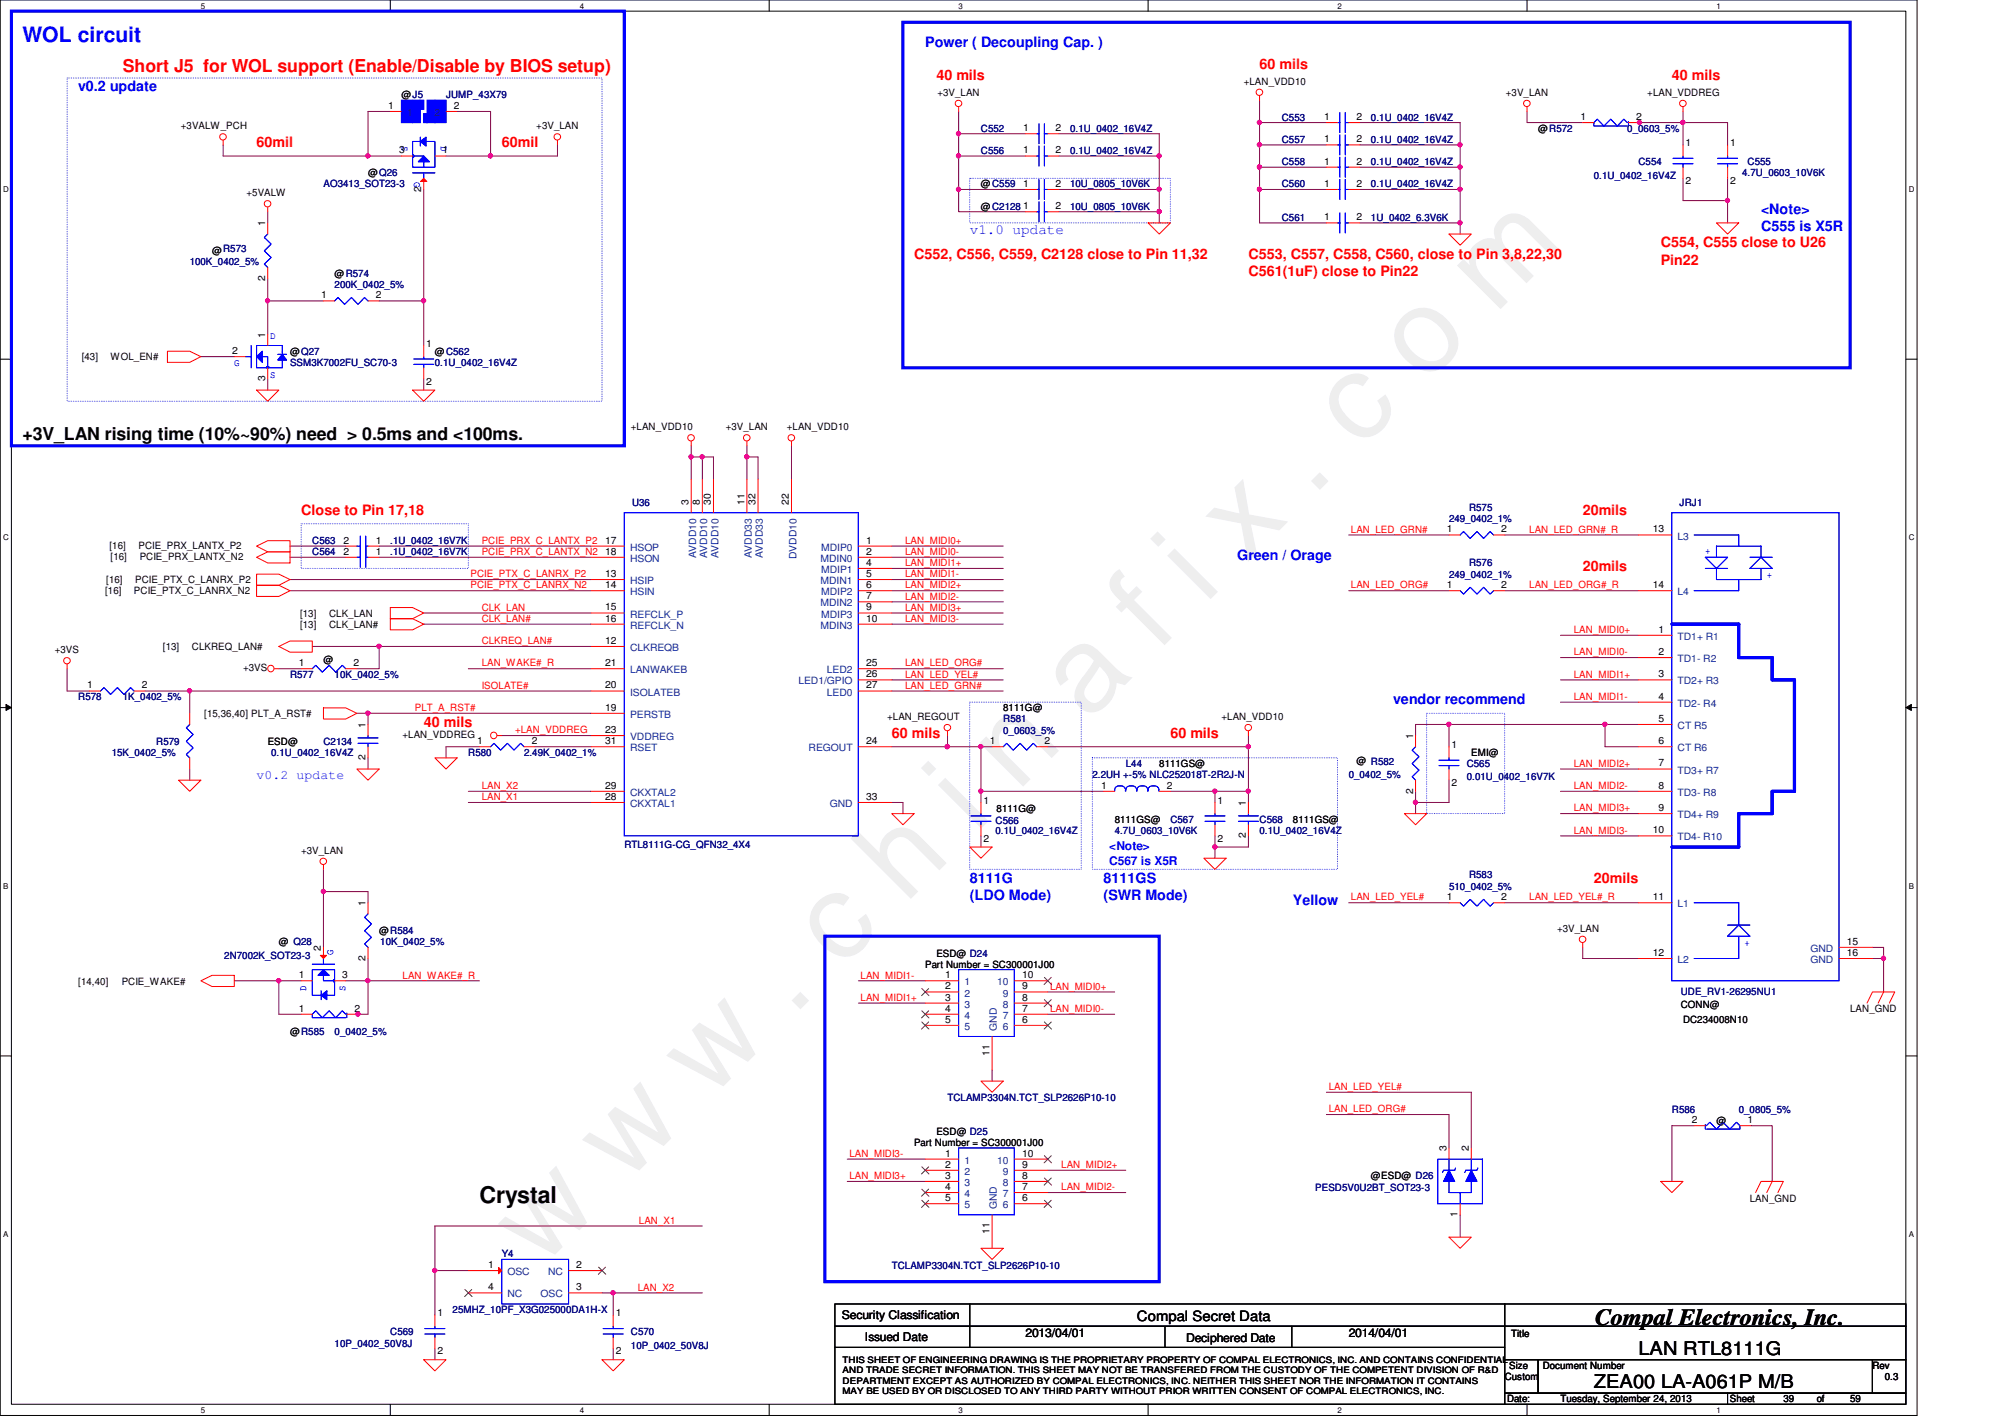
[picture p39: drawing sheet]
<svg xmlns="http://www.w3.org/2000/svg" width="297mm" height="210mm" viewBox="0 0 297 210" stroke-linecap="round" stroke-linejoin="round" font-family="sans-serif">
<defs><g id="words">
<text font-size="17.6" fill="#f0f" x="80.1" y="188" transform="rotate(-45 80.1 188)">w w w . c h i n a f i x . c o m</text>
<g font-size="3.4">
<text x="71" y="178.2">Crystal</text>
<text x="236.3" y="196.3">Compal Electronics, Inc.</text>
</g>
<text font-size="3.1" fill="#00f" x="3.3" y="6.2">WOL circuit</text>
<g font-size="2.8">
<text x="242.7" y="200.7">LAN RTL8111G</text>
<text x="236.1" y="205.6">ZEA00 LA-A061P M/B</text>
</g>
<text font-size="2.6" fill="#f00" x="18.2" y="10.7">Short J5 for WOL support (Enable/Disable by BIOS setup)</text>
<text font-size="2.6" x="3.3" y="65.2">+3V_LAN rising time (10%~90%) need &gt; 0.5ms and &lt;100ms.</text>
<g font-size="2.1" fill="#00f">
<text x="137.1" y="6.9">Power ( Decoupling Cap. )</text>
<text x="11.6" y="13.5">v0.2 update</text>
<text x="143.7" y="34.7">v1.0 update</text>
<text x="260.9" y="31.7">&lt;Note&gt;</text>
<text x="260.9" y="34.3">C555 is X5R</text>
<text x="183.3" y="82.9">Green / Orage</text>
<text x="206.4" y="104.4">vendor recommend</text>
<text x="143.7" y="130.8">8111G</text>
<text x="163.5" y="130.8">8111GS</text>
<text x="143.7" y="133.3">(LDO Mode)</text>
<text x="163.5" y="133.3">(SWR Mode)</text>
<text x="191.6" y="134.1">Yellow</text>
</g>
<g font-size="2.1" fill="#f00">
<text x="138.7" y="11.9">40 mils</text>
<text x="186.6" y="10.2">60 mils</text>
<text x="247.7" y="11.9">40 mils</text>
<text x="38" y="21.8">60mil</text>
<text x="74.3" y="21.8">60mil</text>
<text x="135.4" y="38.3">C552, C556, C559, C2128 close to Pin 11,32</text>
<text x="185" y="38.3">C553, C557, C558, C560, close to Pin 3,8,22,30</text>
<text x="185" y="40.9">C561(1uF) close to Pin22</text>
<text x="246" y="36.7">C554, C555 close to U26</text>
<text x="246" y="39.2">Pin22</text>
<text x="44.6" y="76.3">Close to Pin 17,18</text>
<text x="234.5" y="76.3">20mils</text>
<text x="234.5" y="84.5">20mils</text>
<text x="62.8" y="107.7">40 mils</text>
<text x="132.1" y="109.3">60 mils</text>
<text x="173.4" y="109.3">60 mils</text>
<text x="236.1" y="130.8">20mils</text>
</g>
<text font-size="2.1" x="168.4" y="195.6">Compal Secret Data</text>
<text font-size="1.9" fill="#00f" x="38" y="115.4">v0.2 update</text>
<g font-size="1.8" fill="#00f">
<text x="164.3" y="126">&lt;Note&gt;</text>
<text x="164.3" y="128.1">C567 is X5R</text>
</g>
<g font-size="1.8">
<text x="124.7" y="195.5">Security Classification</text>
<text x="128.1" y="198.6">Issued Date</text>
<text x="151.9" y="198.1">2013/04/01</text>
<text x="175.7" y="198.8">Deciphered Date</text>
<text x="199.8" y="198.1">2014/04/01</text>
</g>
<g font-size="1.5">
<text x="57.5" y="16.1">1</text>
<text x="59.5" y="14.6">@J5</text>
<text x="67.2" y="16.1">2</text>
<text x="138.9" y="14.2">+3V_LAN</text>
<text x="184.3" y="12.6">+LAN_VDD10</text>
<text x="196.2" y="17.8">1</text>
<text x="201" y="17.8">2</text>
<text x="223.1" y="14.2">+3V_LAN</text>
<text x="234.1" y="17.8">1</text>
<text x="242.4" y="17.8">2</text>
<text x="244" y="14.2">+LAN_VDDREG</text>
<text x="26.8" y="19.2">+3VALW_PCH</text>
<text x="59.1" y="22.7">3</text>
<text x="65.6" y="22.7">1</text>
<text x="79.5" y="19.2">+3V_LAN</text>
<text x="151.6" y="22.7">1</text>
<text x="151.6" y="19.4">1</text>
<text x="156.4" y="22.7">2</text>
<text x="156.4" y="19.4">2</text>
<text x="196.2" y="21.1">1</text>
<text x="201" y="21.1">2</text>
<text x="227.9" y="19.5">@R572</text>
<text x="249.7" y="21.6">1</text>
<text x="256.3" y="21.6">1</text>
<text x="36.5" y="29.1">+5VALW</text>
<text x="54.5" y="26.1">@Q26</text>
<text x="62.4" y="28.4" transform="rotate(-90 62.4 28.4)">2</text>
<text x="145.3" y="27.8">@C559</text>
<text x="151.6" y="27.7">1</text>
<text x="156.4" y="27.7">2</text>
<text x="196.2" y="24.4">1</text>
<text x="196.2" y="27.7">1</text>
<text x="201" y="24.4">2</text>
<text x="201" y="27.7">2</text>
<text x="249.7" y="27.3">2</text>
<text x="256.3" y="27.3">2</text>
<text x="39.3" y="33.5" transform="rotate(-90 39.3 33.5)">1</text>
<text x="145.3" y="31.1">@C2128</text>
<text x="151.6" y="31">1</text>
<text x="156.4" y="31">2</text>
<text x="196.2" y="32.6">1</text>
<text x="201" y="32.6">2</text>
<text x="31.4" y="37.7">@R573</text>
<text x="39.3" y="41.6" transform="rotate(-90 39.3 41.6)">2</text>
<text x="49.6" y="41">@R574</text>
<text x="47.6" y="44.2">1</text>
<text x="55.7" y="44.2">2</text>
<text x="12.1" y="53.4">[43]</text>
<text x="16.4" y="53.4">WOL_EN#</text>
<text x="34.4" y="52.5">2</text>
<text x="39.3" y="50" transform="rotate(-90 39.3 50)">1</text>
<text x="43" y="52.5">@Q27</text>
<text x="63.2" y="51.4">1</text>
<text x="64.4" y="52.5">@C562</text>
<text x="39.3" y="56.5" transform="rotate(-90 39.3 56.5)">3</text>
<text x="63.2" y="57">2</text>
<text x="93.5" y="63.8">+LAN_VDD10</text>
<text x="107.5" y="63.8">+3V_LAN</text>
<text x="116.6" y="63.8">+LAN_VDD10</text>
<text x="102" y="74.8" transform="rotate(-90 102 74.8)">3</text>
<text x="103.7" y="74.8" transform="rotate(-90 103.7 74.8)">8</text>
<text x="105.3" y="74.8" transform="rotate(-90 105.3 74.8)">30</text>
<text x="110.3" y="74.8" transform="rotate(-90 110.3 74.8)">11</text>
<text x="111.9" y="74.8" transform="rotate(-90 111.9 74.8)">32</text>
<text x="116.9" y="74.8" transform="rotate(-90 116.9 74.8)">22</text>
<text x="16.2" y="81.3">[16]</text>
<text x="16.4" y="82.9">[16]</text>
<text x="20.5" y="81.3">PCIE_PRX_LANTX_P2</text>
<text x="20.7" y="82.9">PCIE_PRX_LANTX_N2</text>
<text x="50.9" y="82.2">2</text>
<text x="50.9" y="80.5">2</text>
<text x="55.7" y="82.2">1</text>
<text x="55.7" y="80.5">1</text>
<text x="89.7" y="80.5">17</text>
<text x="89.7" y="82.2">18</text>
<text x="128.3" y="80.5">1</text>
<text x="128.3" y="83.8">4</text>
<text x="128.3" y="82.2">2</text>
<text x="214.3" y="78.9">1</text>
<text x="222.4" y="78.9">2</text>
<text x="244.9" y="78.9">13</text>
<text x="15.6" y="88.1">[16]</text>
<text x="15.7" y="86.4">[16]</text>
<text x="19.9" y="88.1">PCIE_PTX_C_LANRX_N2</text>
<text x="20" y="86.4">PCIE_PTX_C_LANRX_P2</text>
<text x="89.7" y="85.5">13</text>
<text x="89.7" y="87.1">14</text>
<text x="128.3" y="87.1">6</text>
<text x="128.3" y="85.5">5</text>
<text x="128.3" y="88.8">7</text>
<text x="214.3" y="87.1">1</text>
<text x="222.4" y="87.1">2</text>
<text x="244.9" y="87.1">14</text>
<text x="44.4" y="91.4">[13]</text>
<text x="44.4" y="93">[13]</text>
<text x="48.8" y="91.4">CLK_LAN</text>
<text x="48.8" y="93">CLK_LAN#</text>
<text x="89.7" y="95.4">12</text>
<text x="89.7" y="90.4">15</text>
<text x="89.7" y="92.1">16</text>
<text x="128.3" y="90.4">9</text>
<text x="128.3" y="92.1">10</text>
<text x="245.7" y="93.7">1</text>
<text x="8.1" y="96.8">+3VS</text>
<text x="12.9" y="102">1</text>
<text x="21" y="102">2</text>
<text x="24.1" y="96.3">[13]</text>
<text x="28.4" y="96.3">CLKREQ_LAN#</text>
<text x="36" y="99.4">+3VS</text>
<text x="44.3" y="98.7">1</text>
<text x="47.9" y="98.3">@</text>
<text x="52.4" y="98.7">2</text>
<text x="89.7" y="102">20</text>
<text x="89.7" y="98.7">21</text>
<text x="128.3" y="100.3">26</text>
<text x="128.3" y="98.7">25</text>
<text x="128.3" y="102">27</text>
<text x="245.7" y="97">2</text>
<text x="245.7" y="100.3">3</text>
<text x="30.3" y="106.2">[15,36,40] PLT_A_RST#</text>
<text x="54.1" y="107.8" transform="rotate(-90 54.1 107.8)">1</text>
<text x="89.7" y="105.3">19</text>
<text x="131.4" y="106.7">+LAN_REGOUT</text>
<text x="148.6" y="105.4">8111G@</text>
<text x="181" y="106.7">+LAN_VDD10</text>
<text x="245.7" y="103.6">4</text>
<text x="245.7" y="106.9">5</text>
<text x="39.7" y="110.3">ESD@</text>
<text x="54.1" y="112.6" transform="rotate(-90 54.1 112.6)">2</text>
<text x="59.6" y="109.3">+LAN_VDDREG</text>
<text x="70.7" y="110.2">1</text>
<text x="78.8" y="110.2">2</text>
<text x="89.7" y="108.6">23</text>
<text x="89.7" y="110.2">31</text>
<text x="128.3" y="110.2">24</text>
<text x="146.6" y="110.2">1</text>
<text x="154.7" y="110.2">2</text>
<text x="171.7" y="113.6">8111GS@</text>
<text x="201" y="113.1">@ R582</text>
<text x="209.3" y="109.5" transform="rotate(-90 209.3 109.5)">1</text>
<text x="215" y="110.8">1</text>
<text x="218" y="112">EMI@</text>
<text x="245.7" y="110.2">6</text>
<text x="245.7" y="113.5">7</text>
<text x="89.7" y="118.5">28</text>
<text x="89.7" y="116.8">29</text>
<text x="128.3" y="118.5">33</text>
<text x="145.7" y="119">1</text>
<text x="163.1" y="116.8">1</text>
<text x="172.9" y="116.8">2</text>
<text x="180.4" y="119">1</text>
<text x="184.6" y="119.4" transform="rotate(-90 184.6 119.4)">1</text>
<text x="209.3" y="117.6" transform="rotate(-90 209.3 117.6)">2</text>
<text x="215" y="116.4">2</text>
<text x="245.7" y="116.8">8</text>
<text x="145.7" y="124.7">2</text>
<text x="147.7" y="120.2">8111G@</text>
<text x="165.1" y="121.9">8111GS@</text>
<text x="180.4" y="124.7">2</text>
<text x="184.6" y="124.2" transform="rotate(-90 184.6 124.2)">2</text>
<text x="191.6" y="121.9">8111GS@</text>
<text x="244.9" y="123.4">10</text>
<text x="245.7" y="120.1">9</text>
<text x="44.6" y="126.5">+3V_LAN</text>
<text x="54.1" y="134.2" transform="rotate(-90 54.1 134.2)">1</text>
<text x="214.3" y="133.3">1</text>
<text x="222.4" y="133.3">2</text>
<text x="244.9" y="133.3">11</text>
<text x="41.3" y="140">@ Q28</text>
<text x="47.5" y="140.8" transform="rotate(-90 47.5 140.8)">2</text>
<text x="54.1" y="142.3" transform="rotate(-90 54.1 142.3)">2</text>
<text x="56.2" y="138.4">@R584</text>
<text x="137.1" y="143.3">Part Number = SC300001J00</text>
<text x="138.7" y="141.7">ESD@ D24</text>
<text x="230.7" y="138">+3V_LAN</text>
<text x="244.9" y="141.6">12</text>
<text x="273.6" y="140">15</text>
<text x="273.6" y="141.6">16</text>
<text x="11.6" y="145.8">[14,40]</text>
<text x="18" y="145.8">PCIE_WAKE#</text>
<text x="44.3" y="144.9">1</text>
<text x="44.3" y="149.9">1</text>
<text x="50.7" y="144.9">3</text>
<text x="52.5" y="149.9">2</text>
<text x="140" y="144.9">1</text>
<text x="140" y="146.6">2</text>
<text x="140" y="148.2">3</text>
<text x="140" y="149.9">4</text>
<text x="151.4" y="144.9">10</text>
<text x="151.4" y="149.9">7</text>
<text x="151.4" y="148.2">8</text>
<text x="151.4" y="146.6">9</text>
<text x="249" y="149.3">CONN@</text>
<text x="274.1" y="149.9">LAN_GND</text>
<text x="43" y="153.2">@R585</text>
<text x="140" y="151.5">5</text>
<text x="151.4" y="151.5">6</text>
<text x="249.3" y="151.6">DC234008N10</text>
<text x="146.6" y="156.4" transform="rotate(-90 146.6 156.4)">11</text>
<text x="250.7" y="166.4">2</text>
<text x="254.3" y="166.5">@</text>
<text x="258.9" y="166.4">1</text>
<text x="135.4" y="169.8">Part Number = SC300001J00</text>
<text x="138.7" y="168.1">ESD@ D25</text>
<text x="140" y="171.3">1</text>
<text x="140" y="173">2</text>
<text x="151.4" y="171.3">10</text>
<text x="151.4" y="173">9</text>
<text x="214.3" y="170.6" transform="rotate(-90 214.3 170.6)">3</text>
<text x="217.6" y="170.6" transform="rotate(-90 217.6 170.6)">2</text>
<text x="140" y="174.6">3</text>
<text x="140" y="176.3">4</text>
<text x="140" y="177.9">5</text>
<text x="151.4" y="177.9">6</text>
<text x="151.4" y="176.3">7</text>
<text x="151.4" y="174.6">8</text>
<text x="203.1" y="174.7">@ESD@ D26</text>
<text x="259.2" y="178">LAN_GND</text>
<text x="146.6" y="182.8" transform="rotate(-90 146.6 182.8)">11</text>
<text x="215.9" y="180.3" transform="rotate(-90 215.9 180.3)">1</text>
<text x="72.3" y="191.1">4</text>
<text x="72.3" y="187.8">1</text>
<text x="85.4" y="191.1">3</text>
<text x="85.4" y="187.8">2</text>
<text x="64.8" y="195">1</text>
<text x="91.2" y="195">1</text>
<text x="223.9" y="198">Title</text>
<text x="64.8" y="200.6">2</text>
<text x="91.2" y="200.6">2</text>
<text x="223.6" y="202.8">Size</text>
<text x="228.6" y="202.8">Document Number</text>
<text x="277.4" y="202.8">Rev</text>
<text x="222.9" y="204.4">Custom</text>
<text x="223.3" y="207.7">Date:</text>
<text x="231.2" y="207.7">Tuesday, September 24, 2013</text>
<text x="256.3" y="207.7">Sheet</text>
<text x="264.2" y="207.7">39</text>
<text x="269.2" y="207.7">of</text>
<text x="274.1" y="207.7">59</text>
<text x="279.2" y="204.4">0.3</text>
</g>
<g font-size="1.5" fill="#004080">
<text x="60.3" y="17.2">1</text>
<text x="64.4" y="17.2">2</text>
<text x="93.3" y="81.6">HSOP</text>
<text x="93.3" y="83.2">HSON</text>
<text x="103.1" y="82.7" transform="rotate(-90 103.1 82.7)">AVDD10</text>
<text x="104.8" y="82.7" transform="rotate(-90 104.8 82.7)">AVDD10</text>
<text x="106.4" y="82.7" transform="rotate(-90 106.4 82.7)">AVDD10</text>
<text x="111.4" y="82.7" transform="rotate(-90 111.4 82.7)">AVDD33</text>
<text x="113" y="82.7" transform="rotate(-90 113 82.7)">AVDD33</text>
<text x="118" y="82.8" transform="rotate(-90 118 82.8)">DVDD10</text>
<text x="121.6" y="83.2">MDIN0</text>
<text x="121.7" y="81.6">MDIP0</text>
<text x="248.5" y="79.9">L3</text>
<text x="93.3" y="86.5">HSIP</text>
<text x="93.3" y="88.2">HSIN</text>
<text x="121.6" y="86.5">MDIN1</text>
<text x="121.6" y="89.8">MDIN2</text>
<text x="121.7" y="84.9">MDIP1</text>
<text x="121.7" y="88.2">MDIP2</text>
<text x="248.5" y="88.2">L4</text>
<text x="93.3" y="91.5">REFCLK_P</text>
<text x="93.3" y="93.1">REFCLK_N</text>
<text x="121.6" y="93.1">MDIN3</text>
<text x="121.7" y="91.5">MDIP3</text>
<text x="248.5" y="94.8">TD1+ R1</text>
<text x="93.3" y="96.4">CLKREQB</text>
<text x="93.3" y="99.7">LANWAKEB</text>
<text x="118.3" y="101.4">LED1/GPIO</text>
<text x="122.5" y="99.7">LED2</text>
<text x="248.5" y="98.1">TD1- R2</text>
<text x="248.5" y="101.4">TD2+ R3</text>
<text x="93.3" y="106.3">PERSTB</text>
<text x="93.3" y="103">ISOLATEB</text>
<text x="122.5" y="103">LED0</text>
<text x="248.5" y="104.7">TD2- R4</text>
<text x="248.5" y="108">CT R5</text>
<text x="93.3" y="109.6">VDDREG</text>
<text x="93.3" y="111.3">RSET</text>
<text x="119.8" y="111.3">REGOUT</text>
<text x="248.5" y="111.3">CT R6</text>
<text x="93.3" y="119.5">CKXTAL1</text>
<text x="93.3" y="117.9">CKXTAL2</text>
<text x="122.9" y="119.5">GND</text>
<text x="248.5" y="114.6">TD3+ R7</text>
<text x="248.5" y="117.9">TD3- R8</text>
<text x="248.5" y="121.2">TD4+ R9</text>
<text x="248.5" y="124.5">TD4- R10</text>
<text x="248.5" y="134.4">L1</text>
<text x="248.5" y="142.7">L2</text>
<text x="268.2" y="141">GND</text>
<text x="268.2" y="142.7">GND</text>
<text x="142.9" y="146">1</text>
<text x="142.9" y="147.6">2</text>
<text x="142.9" y="149.3">3</text>
<text x="147.7" y="146">10</text>
<text x="148.6" y="149.3">8</text>
<text x="148.6" y="147.6">9</text>
<text x="142.9" y="150.9">4</text>
<text x="142.9" y="152.6">5</text>
<text x="147.7" y="152.7" transform="rotate(-90 147.7 152.7)">GND</text>
<text x="148.6" y="152.6">6</text>
<text x="148.6" y="150.9">7</text>
<text x="142.9" y="172.4">1</text>
<text x="147.7" y="172.4">10</text>
<text x="142.9" y="174">2</text>
<text x="142.9" y="175.7">3</text>
<text x="142.9" y="177.3">4</text>
<text x="142.9" y="179">5</text>
<text x="147.7" y="179.1" transform="rotate(-90 147.7 179.1)">GND</text>
<text x="148.6" y="179">6</text>
<text x="148.6" y="177.3">7</text>
<text x="148.6" y="175.7">8</text>
<text x="148.6" y="174">9</text>
<text x="75.2" y="188.9">OSC</text>
<text x="81.2" y="188.9">NC</text>
<text x="75.2" y="192.2">NC</text>
<text x="80.1" y="192.2">OSC</text>
</g>
<g font-size="1.5" fill="#000080">
<text x="66.1" y="14.6">JUMP_43X79</text>
<text x="189.9" y="17.9">C553</text>
<text x="203.1" y="17.9">0.1U_0402_16V4Z</text>
<text x="145.3" y="22.8">C556</text>
<text x="145.3" y="19.5">C552</text>
<text x="158.5" y="22.8">0.1U_0402_16V4Z</text>
<text x="158.5" y="19.5">0.1U_0402_16V4Z</text>
<text x="189.9" y="21.2">C557</text>
<text x="203.1" y="21.2">0.1U_0402_16V4Z</text>
<text x="241.1" y="19.5">0_0603_5%</text>
<text x="47.9" y="27.8">AO3413_SOT23-3</text>
<text x="158.5" y="27.8">10U_0805_10V6K</text>
<text x="189.9" y="24.5">C558</text>
<text x="189.9" y="27.8">C560</text>
<text x="203.1" y="24.5">0.1U_0402_16V4Z</text>
<text x="203.1" y="27.8">0.1U_0402_16V4Z</text>
<text x="236.1" y="26.5">0.1U_0402_16V4Z</text>
<text x="242.7" y="24.5">C554</text>
<text x="258.1" y="26.1">4.7U_0603_10V6K</text>
<text x="258.9" y="24.5">C555</text>
<text x="158.5" y="31.1">10U_0805_10V6K</text>
<text x="189.9" y="32.7">C561</text>
<text x="203.1" y="32.7">1U_0402_6.3V6K</text>
<text x="28.1" y="39.3">100K_0402_5%</text>
<text x="49.6" y="42.6">200K_0402_5%</text>
<text x="43" y="54.2">SSM3K7002FU_SC70-3</text>
<text x="64.4" y="54.2">0.1U_0402_16V4Z</text>
<text x="93.6" y="75">U36</text>
<text x="214.7" y="77.3">249_0402_1%</text>
<text x="217.6" y="75.6">R575</text>
<text x="248.8" y="75">JRJ1</text>
<text x="46.3" y="82.3">C564</text>
<text x="46.3" y="80.6">C563</text>
<text x="57.8" y="82.3">.1U_0402_16V7K</text>
<text x="57.8" y="80.6">.1U_0402_16V7K</text>
<text x="217.6" y="83.9">R576</text>
<text x="214.7" y="85.6">249_0402_1%</text>
<text x="43" y="100.4">R577</text>
<text x="49.6" y="100.4">10K_0402_5%</text>
<text x="11.6" y="103.7">R578</text>
<text x="18.2" y="103.7">1K_0402_5%</text>
<text x="148.6" y="107">R581</text>
<text x="16.5" y="112">15K_0402_5%</text>
<text x="23.2" y="110.3">R579</text>
<text x="40.2" y="112">0.1U_0402_16V4Z</text>
<text x="47.9" y="110.3">C2134</text>
<text x="69.4" y="112">R580</text>
<text x="77.6" y="112">2.49K_0402_1%</text>
<text x="148.6" y="108.7">0_0603_5%</text>
<text x="166.8" y="113.6">L44</text>
<text x="217.3" y="113.6">C565</text>
<text x="161.8" y="115.3">2.2UH +-5% NLC252018T-2R2J-N</text>
<text x="199.8" y="115.3">0_0402_5%</text>
<text x="217.3" y="115.6">0.01U_0402_16V7K</text>
<text x="92.5" y="125.7">RTL8111G-CG_QFN32_4X4</text>
<text x="147.5" y="122">C566</text>
<text x="147.5" y="123.5">0.1U_0402_16V4Z</text>
<text x="165.1" y="123.5">4.7U_0603_10V6K</text>
<text x="173.4" y="121.9">C567</text>
<text x="186.6" y="121.9">C568</text>
<text x="186.6" y="123.5">0.1U_0402_16V4Z</text>
<text x="214.7" y="131.8">510_0402_5%</text>
<text x="217.6" y="130.1">R583</text>
<text x="33.2" y="142">2N7002K_SOT23-3</text>
<text x="56.3" y="140">10K_0402_5%</text>
<text x="249" y="147.3">UDE_RV1-26295NU1</text>
<text x="49.6" y="153.2">0_0402_5%</text>
<text x="140.4" y="163.2">TCLAMP3304N.TCT_SLP2626P10-10</text>
<text x="247.7" y="164.8">R586</text>
<text x="257.6" y="164.8">0_0805_5%</text>
<text x="194.9" y="176.4">PESD5V0U2BT_SOT23-3</text>
<text x="74.3" y="186.3">Y4</text>
<text x="132.1" y="187.9">TCLAMP3304N.TCT_SLP2626P10-10</text>
<text x="57.8" y="197.8">C569</text>
<text x="67.1" y="194.5">25MHZ_10PF_X3G025000DA1H-X</text>
<text x="93.5" y="197.8">C570</text>
<text x="49.6" y="199.5">10P_0402_50V8J</text>
<text x="93.5" y="199.8">10P_0402_50V8J</text>
</g>
<g font-size="1.5" fill="#00f">
<text x="59.5" y="21.6" transform="rotate(90 59.5 21.6)">S</text>
<text x="65.3" y="21.6" transform="rotate(90 65.3 21.6)">D</text>
<text x="61.3" y="26.9" transform="rotate(90 61.3 26.9)">G</text>
<text x="40" y="50.2">D</text>
<text x="34.7" y="54.2">G</text>
<text x="40" y="56">S</text>
<text x="252.6" y="82.1">+</text>
<text x="261.7" y="85.6">+</text>
<text x="49.4" y="141.5" transform="rotate(-90 49.4 141.5)">G</text>
<text x="258.4" y="140.1">+</text>
<text x="45.4" y="146.8" transform="rotate(-90 45.4 146.8)">D</text>
<text x="51.2" y="146.8" transform="rotate(-90 51.2 146.8)">S</text>
</g>
<g font-size="1.5" fill="#f00">
<text x="71.4" y="80.6">PCIE_PRX_C_LANTX_P2</text>
<text x="71.4" y="82.2">PCIE_PRX_C_LANTX_N2</text>
<text x="134.1" y="80.6">LAN_MIDI0+</text>
<text x="134.1" y="82.2">LAN_MIDI0-</text>
<text x="134.1" y="83.9">LAN_MIDI1+</text>
<text x="200.1" y="78.9">LAN_LED_GRN#</text>
<text x="226.6" y="78.9">LAN_LED_GRN#_R</text>
<text x="69.7" y="85.5">PCIE_PTX_C_LANRX_P2</text>
<text x="69.7" y="87.2">PCIE_PTX_C_LANRX_N2</text>
<text x="134.1" y="85.5">LAN_MIDI1-</text>
<text x="134.1" y="87.2">LAN_MIDI2+</text>
<text x="134.1" y="88.8">LAN_MIDI2-</text>
<text x="200.1" y="87.2">LAN_LED_ORG#</text>
<text x="226.6" y="87.2">LAN_LED_ORG#_R</text>
<text x="71.4" y="92.1">CLK_LAN#</text>
<text x="71.4" y="90.5">CLK_LAN</text>
<text x="71.4" y="95.4">CLKREQ_LAN#</text>
<text x="134.1" y="90.5">LAN_MIDI3+</text>
<text x="134.1" y="92.1">LAN_MIDI3-</text>
<text x="233.2" y="93.8">LAN_MIDI0+</text>
<text x="71.4" y="98.7">LAN_WAKE#_R</text>
<text x="134.1" y="100.4">LAN_LED_YEL#</text>
<text x="134.1" y="98.7">LAN_LED_ORG#</text>
<text x="233.2" y="97.1">LAN_MIDI0-</text>
<text x="233.2" y="100.4">LAN_MIDI1+</text>
<text x="61.5" y="105.3">PLT_A_RST#</text>
<text x="71.4" y="102">ISOLATE#</text>
<text x="134.1" y="102">LAN_LED_GRN#</text>
<text x="233.2" y="103.7">LAN_MIDI1-</text>
<text x="76.3" y="108.6">+LAN_VDDREG</text>
<text x="233.2" y="113.6">LAN_MIDI2+</text>
<text x="71.4" y="116.9">LAN_X2</text>
<text x="71.4" y="118.5">LAN_X1</text>
<text x="233.2" y="116.9">LAN_MIDI2-</text>
<text x="233.2" y="120.2">LAN_MIDI3+</text>
<text x="233.2" y="123.5">LAN_MIDI3-</text>
<text x="200.1" y="133.4">LAN_LED_YEL#</text>
<text x="226.6" y="133.4">LAN_LED_YEL#_R</text>
<text x="59.6" y="144.9">LAN_WAKE#_R</text>
<text x="127.5" y="144.9">LAN_MIDI1-</text>
<text x="127.5" y="148.3">LAN_MIDI1+</text>
<text x="155.6" y="149.9">LAN_MIDI0-</text>
<text x="155.6" y="146.6">LAN_MIDI0+</text>
<text x="196.8" y="161.5">LAN_LED_YEL#</text>
<text x="196.8" y="164.8">LAN_LED_ORG#</text>
<text x="125.9" y="171.4">LAN_MIDI3-</text>
<text x="157.2" y="173">LAN_MIDI2+</text>
<text x="125.9" y="174.7">LAN_MIDI3+</text>
<text x="157.2" y="176.3">LAN_MIDI2-</text>
<text x="94.7" y="181.3">LAN_X1</text>
<text x="94.5" y="191.2">LAN_X2</text>
</g>
<g font-size="1.3">
<text x="124.8" y="201.9">THIS SHEET OF ENGINEERING DRAWING IS THE PROPRIETARY PROPERTY OF COMPAL ELECTRONICS, INC. AND CONTAINS CONFIDENTIAL</text>
<text x="124.8" y="203.5">AND TRADE SECRET INFORMATION. THIS SHEET MAY NOT BE TRANSFERED FROM THE CUSTODY OF THE COMPETENT DIVISION OF R&amp;D</text>
<text x="124.8" y="205">DEPARTMENT EXCEPT AS AUTHORIZED BY COMPAL ELECTRONICS, INC. NEITHER THIS SHEET NOR THE INFORMATION IT CONTAINS</text>
<text x="124.8" y="206.5">MAY BE USED BY OR DISCLOSED TO ANY THIRD PARTY WITHOUT PRIOR WRITTEN CONSENT OF COMPAL ELECTRONICS, INC.</text>
</g>
<g font-size="1.2">
<text x="29.8" y="1.3">5</text>
<text x="85.9" y="1.3">4</text>
<text x="142" y="1.3">3</text>
<text x="198.2" y="1.3">2</text>
<text x="254.3" y="1.3">1</text>
<text x=".5" y="28.5">D</text>
<text x="282.8" y="28.5">D</text>
<text x=".5" y="80.1">C</text>
<text x="282.8" y="80.1">C</text>
<text x=".5" y="131.7">B</text>
<text x="282.8" y="131.7">B</text>
<text x=".5" y="183.3">A</text>
<text x="282.8" y="183.3">A</text>
<text x="29.8" y="209.3">5</text>
<text x="85.9" y="209.3">4</text>
<text x="142" y="209.3">3</text>
<text x="198.2" y="209.3">2</text>
<text x="254.3" y="209.3">1</text>
</g>
</g></defs>
<path d="M0 0h284v209.7h-283.9zM1.7 1.7h280.6v206.3h-280.6z" fill="none" stroke="#000" stroke-width=".15"/>
<g fill="#fff">
<path d="M29.8 .2h.5v1.3h-.5z"/>
<path d="M29.8 208.2h.5v1.3h-.5z"/>
</g>
<path d="M57.8 0v1.7M57.8 208v1.7" fill="none" stroke="#000" stroke-width=".15"/>
<g fill="#fff">
<path d="M85.9 .2h.6v1.3h-.6z"/>
<path d="M85.9 208.2h.6v1.3h-.6z"/>
</g>
<path d="M114 0v1.7M114 208v1.7" fill="none" stroke="#000" stroke-width=".15"/>
<g fill="#fff">
<path d="M142 .2h.6v1.3h-.6z"/>
<path d="M142 208.2h.6v1.3h-.6z"/>
</g>
<path d="M170.1 0v1.7M170.1 208v1.7" fill="none" stroke="#000" stroke-width=".15"/>
<g fill="#fff">
<path d="M198.2 .2h.5v1.3h-.5z"/>
<path d="M198.2 208.2h.5v1.3h-.5z"/>
</g>
<path d="M226.2 0v1.7M226.2 208v1.7" fill="none" stroke="#000" stroke-width=".15"/>
<g fill="#fff">
<path d="M254.3 .2h.6v1.3h-.6z"/>
<path d="M254.3 208.2h.6v1.3h-.6z"/>
<path d="M.5 27.4h.8v1.3h-.8z"/>
<path d="M282.8 27.4h.8v1.3h-.8z"/>
<path d="M.5 79h.8v1.3h-.8z"/>
<path d="M282.8 79h.8v1.3h-.8z"/>
</g>
<path d="M0 53.2h1.7M282.4 53.2h1.6" fill="none" stroke="#000" stroke-width=".15"/>
<g fill="#fff">
<path d="M.5 130.6h.7v1.3h-.7z"/>
<path d="M282.8 130.6h.7v1.3h-.7z"/>
</g>
<path d="M0 104.8h1.7M.9 104.4l.8 .4-.8 .4zM282.4 104.8l.8-.4v.8zM282.4 104.8h1.6" fill="none" stroke="#000" stroke-width=".15"/>
<path d="M.9 104.4l.8 .4-.8 .4zM282.4 104.8l.8-.4v.8z" fill="#000"/>
<g fill="#fff">
<path d="M.5 182.2h.7v1.3h-.7z"/>
<path d="M282.8 182.2h.7v1.3h-.7z"/>
</g>
<path d="M0 156.4h1.7M282.4 156.4h1.6" fill="none" stroke="#000" stroke-width=".15"/>
<path d="M1.7 1.7h90.8v64.3h-90.8zM133.8 3.3h140.3v51.2h-140.3zM122.2 138.7h49.5v51.2h-49.5z" fill="none" stroke="#00f" stroke-width=".47"/>
<path d="M9.9 11.6h79.3v47.8h-79.3zM143.7 26.4h29.7v6.6h-29.7zM44.6 77.6h24.8v6.6h-24.8zM161.8 112.3h36.4v16.5h-36.4z" fill="none" stroke="#00f" stroke-width=".15" stroke-dasharray="0 .3"/>
<path d="M186.6 18.2h9.9M201.5 18.2h14.8M201.5 21.5h14.8M43 80.9h8.2M56.2 80.9h31.3" fill="none" stroke="#800040" stroke-width=".15"/>
<circle cx="186.6" cy="18.1" r=".32" fill="#f0f"/>
<circle cx="186.6" cy="18.1" r=".32" fill="none" stroke="#f0f" stroke-width=".15"/>
<path d="M196.5 21.5h-9.9v3.3" fill="none" stroke="#800040" stroke-width=".15"/>
<circle cx="186.6" cy="21.4" r=".32" fill="#f0f"/>
<circle cx="186.6" cy="21.4" r=".32" fill="none" stroke="#f0f" stroke-width=".15"/>
<path d="M186.6 14.9v6.6M216.3 21.5v3.3" fill="none" stroke="#800040" stroke-width=".15"/>
<circle cx="216.3" cy="21.4" r=".32" fill="#f0f"/>
<circle cx="216.3" cy="21.4" r=".32" fill="none" stroke="#f0f" stroke-width=".15"/>
<path d="M142 16.5v3.3h9.9M156.9 19.8h14.8v3.3h-14.8M216.3 18.2v3.3M142 23.1h9.9" fill="none" stroke="#800040" stroke-width=".15"/>
<circle cx="142" cy="23.1" r=".32" fill="#f0f"/>
<circle cx="142" cy="23.1" r=".32" fill="none" stroke="#f0f" stroke-width=".15"/>
<path d="M142 19.8v3.3" fill="none" stroke="#800040" stroke-width=".15"/>
<circle cx="142" cy="19.8" r=".32" fill="#f0f"/>
<circle cx="142" cy="19.8" r=".32" fill="none" stroke="#f0f" stroke-width=".15"/>
<path d="M43 82.5h8.2M43 85.9h44.5M43 87.5h44.5M56.2 82.5h31.3M56.2 95.8h31.3M62.8 92.5h24.7M62.8 90.8h24.7M54.5 105.7h33M64.4 181.6h39.7" fill="none" stroke="#800040" stroke-width=".15"/>
<circle cx="56.1" cy="95.7" r=".32" fill="#f0f"/>
<circle cx="56.1" cy="95.7" r=".32" fill="none" stroke="#f0f" stroke-width=".15"/>
<path d="M28.1 113.9v1.7M87.5 102.4h-59.4v3.3" fill="none" stroke="#800040" stroke-width=".15"/>
<circle cx="28.1" cy="102.3" r=".32" fill="#f0f"/>
<circle cx="28.1" cy="102.3" r=".32" fill="none" stroke="#f0f" stroke-width=".15"/>
<g fill="none" stroke="#800040" stroke-width=".15">
<path d="M231.2 94.1h11.5M231.2 97.4h11.5M9.9 102.4h3.3M21.5 102.4h6.6M71 110.6h-4.9v1.7M214.7 107.3h23.1v3.3M231.2 100.7h11.5M231.2 104h11.5M231.2 113.9h11.5M231.2 117.2h11.5M231.2 120.5h11.5M231.2 123.8h11.5"/>
<path d="M64.4 199.8v1.6"/>
</g>
<circle cx="237.8" cy="107.3" r=".32" fill="#f0f"/>
<circle cx="237.8" cy="107.3" r=".32" fill="none" stroke="#f0f" stroke-width=".15"/>
<path d="M237.8 107.3h4.9M237.8 110.6h4.9M277.4 140.3h1.7v1.7h-1.7M279.1 142v4.9" fill="none" stroke="#800040" stroke-width=".15"/>
<circle cx="279" cy="142" r=".32" fill="#f0f"/>
<circle cx="279" cy="142" r=".32" fill="none" stroke="#f0f" stroke-width=".15"/>
<path d="M255.9 18.2v3.3M255.9 29.7v3.3M9.9 99.1v3.3M251 166.8h-3.3v8.2M259.4 166.8h3.1v8.2M64.4 188.2v6.6" fill="none" stroke="#800040" stroke-width=".15"/>
<circle cx="64.4" cy="188.2" r=".32" fill="#f0f"/>
<circle cx="64.4" cy="188.2" r=".32" fill="none" stroke="#f0f" stroke-width=".15"/>
<path d="M51.2 145.3h3.3M90.8 191.5v3.3M90.8 199.8v1.6" fill="none" stroke="#800040" stroke-width=".15"/>
<circle cx="54.5" cy="145.3" r=".32" fill="#f0f"/>
<circle cx="54.5" cy="145.3" r=".32" fill="none" stroke="#f0f" stroke-width=".15"/>
<path d="M52.9 150.2h.1M54.5 145.3v4.9" fill="none" stroke="#800040" stroke-width=".15"/>
<circle cx="53" cy="150.2" r=".32" fill="#f0f"/>
<circle cx="53" cy="150.2" r=".32" fill="none" stroke="#f0f" stroke-width=".15"/>
<path d="M44.6 145.3h-3.3v4.9h3.3" fill="none" stroke="#800040" stroke-width=".15"/>
<circle cx="41.3" cy="145.3" r=".32" fill="#f0f"/>
<circle cx="41.3" cy="145.3" r=".32" fill="none" stroke="#f0f" stroke-width=".15"/>
<path d="M47.9 132.1v8.2M34.7 145.3h6.6" fill="none" stroke="#800040" stroke-width=".15"/>
<circle cx="47.9" cy="132.1" r=".32" fill="#f0f"/>
<circle cx="47.9" cy="132.1" r=".32" fill="none" stroke="#f0f" stroke-width=".15"/>
<path d="M249.3 18.2v3.3M249.3 26.4v3.3h6.6" fill="none" stroke="#800040" stroke-width=".15"/>
<circle cx="255.9" cy="29.7" r=".32" fill="#f0f"/>
<circle cx="255.9" cy="29.7" r=".32" fill="none" stroke="#f0f" stroke-width=".15"/>
<path d="M249.3 18.2h6.6" fill="none" stroke="#800040" stroke-width=".15"/>
<circle cx="249.3" cy="18.1" r=".32" fill="#f0f"/>
<circle cx="249.3" cy="18.1" r=".32" fill="none" stroke="#f0f" stroke-width=".15"/>
<path d="M249.3 16.5v1.7h-6.4M255.9 26.4v3.3M222.9 79.2h19.8M52.9 99.1h3.3M222.9 87.5h19.8M47.9 128.8v3.3h6.6v1.6M222.9 133.7h19.8M54.5 142v3.3h16.5M234.5 142h8.2M64.4 181.6v6.6h5" fill="none" stroke="#800040" stroke-width=".15"/>
<circle cx="242.9" cy="18.1" r=".32" fill="#f0f"/>
<circle cx="242.9" cy="18.1" r=".32" fill="none" stroke="#f0f" stroke-width=".15"/>
<path d="M57.8 16.5h-3.3v6.6M226.2 16.5v1.7h8.3M242.7 18.2h.2M39.7 31.4v1.6M62.8 28.1v16.5h-6.6M72.7 23.1h9.9M39.7 41.3v3.3h8.2M41.3 99.1h3.3M46.3 95.8h9.9v3.3" fill="none" stroke="#800040" stroke-width=".15"/>
<circle cx="72.7" cy="23.1" r=".32" fill="#f0f"/>
<circle cx="72.7" cy="23.1" r=".32" fill="none" stroke="#f0f" stroke-width=".15"/>
<path d="M67.7 16.5h5M54.5 23.1h5" fill="none" stroke="#800040" stroke-width=".15"/>
<circle cx="54.5" cy="23.1" r=".32" fill="#f0f"/>
<circle cx="54.5" cy="23.1" r=".32" fill="none" stroke="#f0f" stroke-width=".15"/>
<path d="M72.7 16.5v6.6h-6.6M33.1 21.5v1.6h21.4M82.6 21.5v1.6M29.8 52.8h4.9M62.8 44.6v6.6" fill="none" stroke="#800040" stroke-width=".15"/>
<circle cx="62.8" cy="44.6" r=".32" fill="#f0f"/>
<circle cx="62.8" cy="44.6" r=".32" fill="none" stroke="#f0f" stroke-width=".15"/>
<path d="M39.7 44.6v4.9M62.8 56.1v1.7" fill="none" stroke="#800040" stroke-width=".15"/>
<circle cx="39.6" cy="44.6" r=".32" fill="#f0f"/>
<circle cx="39.6" cy="44.6" r=".32" fill="none" stroke="#f0f" stroke-width=".15"/>
<path d="M171.7 23.1v5h-14.8M39.7 56.1v1.7" fill="none" stroke="#800040" stroke-width=".15"/>
<circle cx="171.7" cy="23.1" r=".32" fill="#f0f"/>
<circle cx="171.7" cy="23.1" r=".32" fill="none" stroke="#f0f" stroke-width=".15"/>
<path d="M142 23.1v5M54.5 105.7v1.6M155.2 110.6h29.8" fill="none" stroke="#800040" stroke-width=".15"/>
<circle cx="54.5" cy="105.6" r=".32" fill="#f0f"/>
<circle cx="54.5" cy="105.6" r=".32" fill="none" stroke="#f0f" stroke-width=".15"/>
<path d="M52.9 105.7h1.6M54.5 112.3v1.6M53 150.2h1.5" fill="none" stroke="#800040" stroke-width=".15"/>
<g fill="none" stroke="#f00" stroke-width=".15">
<path d="M142 15.8v.7M186.6 14.2v.7M226.2 15.8v.7M234.5 18.2h1.6M241.3 18.2h1.6M249.3 15.8v.7M33.1 20.8v.7M39.7 30.7v.7M82.6 20.8v.7M254.3 33h3.3l-1.7 1.7zM24.8 52h3.3l1.7 .8-1.7 .9h-3.3zM38 57.8h3.3l-1.6 1.6z"/>
<path d="M61.1 57.8h3.3l-1.6 1.6zM9.9 98.4v.7M38 86.7h3.3l1.7 .8-1.7 .8h-3.3zM38 85h3.3l1.7 .9-1.7 .8h-3.3zM38 80.9l1.7-.8h3.3v1.6h-3.3zM38 82.6l1.7-.9h3.3v1.7h-3.3zM40.6 99.1h.7M41.3 95.8l1.7-.8h3.3v1.6h-3.3zM57.8 90h3.3l1.7 .8-1.7 .9h-3.3zM57.8 91.7h3.3l1.7 .8-1.7 .8h-3.3zM26.5 115.6h3.3l-1.7 1.6zM47.9 104.9h3.3l1.7 .8-1.7 .8h-3.3z"/>
<path d="M52.9 113.9h3.3l-1.7 1.7zM64.4 112.3h3.3l-1.6 1.6zM47.9 128.1v.7M29.8 145.3l1.6-.8h3.3v1.6h-3.3zM276.6 148.6l.8-1.7h3.3l-.8 1.7M279.1 146.9l-.8 1.7M246 175h3.3l-1.6 1.7zM260.1 176.7l.8-1.7h3.3l-.8 1.7M262.5 175l-.8 1.7M62.8 201.4h3.3l-1.7 1.7zM89.2 201.4h3.3l-1.7 1.7z"/>
<circle cx="142" cy="15.3" r=".48"/>
<circle cx="186.6" cy="13.7" r=".48"/>
<circle cx="226.2" cy="15.3" r=".48"/>
<circle cx="249.3" cy="15.3" r=".48"/>
<circle cx="33" cy="20.3" r=".48"/>
<circle cx="39.6" cy="30.2" r=".48"/>
<circle cx="82.6" cy="20.3" r=".48"/>
<circle cx="9.9" cy="97.9" r=".48"/>
<circle cx="40.1" cy="99" r=".48"/>
<circle cx="47.9" cy="127.6" r=".48"/>
</g>
<g fill="none" stroke="#000" stroke-width=".15">
<path d="M123.7 193.2h99.2v3.3h-99.2zM123.7 196.5h99.2v3.1h-99.2zM123.7 199.6h99.2v8.4h-99.2zM143.7 193.2v6.4M172.6 196.5v3.1M191.4 196.5v3.1M222.9 193.2h59.4v3.3h-59.4zM222.9 196.5h59.4v4.9h-59.4zM222.9 201.4h5v5h-5zM222.9 206.4h33v1.6h-33zM227.9 201.4h49.5v5h-49.5zM255.9 206.4h26.4v1.6h-26.4z"/>
<path d="M277.4 201.4h4.9v5h-4.9z"/>
</g>
<path d="M241.1 18.2l-.5-.5-1 1-1-1-1 1-1-1-.5 .5v.5h5M241.3 18v.7M198.5 23.3v2.9M199.3 23.3v2.9" fill="none" stroke="#00f" stroke-width=".15"/>
<path d="M47.9 143.6l.9 .9h-1.7z" fill="#00f"/>
<path d="M47.9 143.6l.9 .9h-1.7z" fill="none" stroke="#00f" stroke-width=".15"/>
<path d="M47.6 147.4l.8-.6v1.3z" fill="#00f"/>
<path d="M46.3 142.8h3.3M47.6 146.8v1.3M47.6 147.4l.8-.6v1.3zM47.9 144.5v.8h1.7v-1.7h-3.3v3.8h1.3M47.9 142v.8M49.6 145.1h-.2v.4h.2v-.2v2.1h-1.2" fill="none" stroke="#00f" stroke-width=".15"/>
<path d="M47.9 143.6l.9 .9h-1.7z" fill="#00f"/>
<path d="M47.9 143.6l.9 .9h-1.7z" fill="none" stroke="#00f" stroke-width=".15"/>
<path d="M47.6 147.4l.8-.6v1.3z" fill="#00f"/>
<path d="M46.3 142.8h3.3M47.6 146.8v1.3M47.6 147.4l.8-.6v1.3zM47.9 144.5v.8h1.7v-1.7h-3.3v3.8h1.3M47.9 142v.8M49.6 145.1h-.2v.4h.2v-.2v2.1h-1.2" fill="none" stroke="#00f" stroke-width=".15"/>
<path d="M47.5 141.5h.9l-.5 .5z" fill="#f00"/>
<g fill="none" stroke="#f00" stroke-width=".15">
<path d="M39.7 33v1.7M39.7 39.6v1.7M249.3 21.5v1.6M249.3 24.8v1.6M47.9 44.6h1.7M54.5 44.6h1.7M51.2 82.5h1.7M54.5 82.5h1.7M44.6 145.3h1.7M47.5 141.5h.9l-.5 .5zM47.9 140.3v1.7M49.6 145.3h1.6"/>
<path d="M251 166.8h1.6M257.8 166.8h1.6M90.8 194.8v1.7M90.8 198.1v1.7"/>
</g>
<g fill="none" stroke="#00f" stroke-width=".15">
<path d="M39.7 34.7l-.5 .5 1 1-1 1 1 .9-1 1 .5 .5M247.9 24.3h2.9M247.9 23.5h2.9M249.3 23.1v.4M249.3 24.3v.5M49.6 44.6l.5-.5 1 1 1-1 .9 1 1-1 .5 .5M52.9 82.5h.5M53.4 81.1v2.9M54.2 81.1v2.9M54.2 82.5h.3M252.6 166.6v.7M252.8 166.8l.5-.6 1 1.1 1-1.1 1 1.1 1-1.1 .5 .6v.5h-5"/>
<path d="M89.4 197.6h2.9M89.4 196.8h2.9M90.8 196.5v.3M90.8 197.6v.5"/>
</g>
<path d="M38 52.8l.9-.8v1.7z" fill="#00f"/>
<path d="M38 52.8l.9-.8v1.7z" fill="none" stroke="#00f" stroke-width=".15"/>
<path d="M41.8 52.5l.7 .8h-1.4z" fill="#00f"/>
<path d="M36.4 52.8h.8M37.2 51.2v3.3M41.1 52.5h1.4M41.8 53.3v1.2h-2.1h.1v-.2h-.3v.2M41.8 52.5l.7 .8h-1.4zM41.8 52.5v-1.3h-3.8v3.3h1.7v-1.7h-.8" fill="none" stroke="#00f" stroke-width=".15"/>
<path d="M38 52.8l.9-.8v1.7z" fill="#00f"/>
<path d="M38 52.8l.9-.8v1.7z" fill="none" stroke="#00f" stroke-width=".15"/>
<path d="M41.8 52.5l.7 .8h-1.4z" fill="#00f"/>
<g fill="none" stroke="#00f" stroke-width=".15">
<path d="M254.5 24.3h2.9M254.5 23.5h2.9M255.9 23.1v.4M255.9 24.3v.5M36.4 52.8h.8M37.2 51.2v3.3M41.1 52.5h1.4M41.8 53.3v1.2h-2.1h.1v-.2h-.3v.2M41.8 52.5l.7 .8h-1.4zM41.8 52.5v-1.3h-3.8v3.3h1.7v-1.7h-.8M247.7 75.9h24.7v69.4h-24.7zM251 79.2h6.6v1.7"/>
<path d="M252.6 82.6l3.3-.1-1.6 1.7zM252.6 84.2h3.3M254.3 84.2v1.7h6.6v-1.7M254.3 82.5v-1.6h6.6v1.6M257.6 85.9v1.6h-6.6M259.2 82.5h3.3M259.2 84.2l1.7-1.6 1.6 1.6zM251 133.7h6.6v3.3M255.9 137h3.3M257.6 138.7v3.3h-6.6M257.6 137l1.6 1.7h-3.3z"/>
</g>
<g fill="none" stroke="#f00" stroke-width=".15">
<path d="M255.9 21.5v1.6M255.9 24.8v1.6M34.7 52.8h1.7M39.7 49.5v1.7M39.7 54.5v1.6M242.7 79.2h5M242.7 87.5h5M242.7 94.1h5M242.7 97.4h5M242.7 100.7h5M242.7 104h5M242.7 107.3h5"/>
<path d="M242.7 110.6h5M242.7 113.9h5M242.7 117.2h5M242.7 120.5h5M242.7 123.8h5M242.7 133.7h5M242.7 142h5M272.5 140.3h4.9M272.5 142h4.9"/>
</g>
<path d="M247.7 92.5h9.9v4.9h4.9v3.3h3.3v16.5h-3.3v3.3h-4.9v5h-9.9" fill="none" stroke="#00f" stroke-width=".47"/>
<path d="M62.8 23.1l.8 .9h-1.6z" fill="#00f"/>
<path d="M62.8 23.1l.8 .9h-1.6z" fill="none" stroke="#00f" stroke-width=".15"/>
<path d="M62.3 21l.8-.7v1.3z" fill="#00f"/>
<path d="M61.1 25.6h3.3M62.3 21h-1.2v2.1v-.2h.2v.4h-.2M62.3 20.3v1.3M62.3 21l.8-.7v1.3zM62.8 25.6v.8M62.8 24v.8M63.1 21h1.3v3.8h-3.3v-1.7h1.7" fill="none" stroke="#00f" stroke-width=".15"/>
<path d="M62.8 23.1l.8 .9h-1.6z" fill="#00f"/>
<path d="M62.8 23.1l.8 .9h-1.6z" fill="none" stroke="#00f" stroke-width=".15"/>
<path d="M62.3 21l.8-.7v1.3z" fill="#00f"/>
<path d="M61.1 25.6h3.3M62.3 21h-1.2v2.1v-.2h.2v.4h-.2M62.3 20.3v1.3M62.3 21l.8-.7v1.3zM62.8 25.6v.8M62.8 24v.8M63.1 21h1.3v3.8h-3.3v-1.7h1.7" fill="none" stroke="#00f" stroke-width=".15"/>
<path d="M62.8 26.4l.4 .5h-.9z" fill="#f00"/>
<path d="M59.5 23.1h1.6M62.8 26.4l.4 .5h-.9zM62.8 26.4v1.7M64.4 23.1h1.7M28.1 105.7v1.6M28.1 112.3v1.6" fill="none" stroke="#f00" stroke-width=".15"/>
<path d="M28.1 107.3l-.5 .5 1 1-1 1 1 1-1 1 .5 .5" fill="none" stroke="#00f" stroke-width=".15"/>
<path d="M59.5 14.9h1.6v3.3h-1.6z" fill-rule="evenodd" fill="#00f"/>
<path d="M59.5 14.9h1.6v3.3h-1.6z" fill="none" stroke="#00f" stroke-width=".15"/>
<path d="M61.1 14.9h1.2v3.3h-1.2z" fill-rule="evenodd" fill="#00f"/>
<path d="M61.1 14.9h1.2v3.3h-1.2z" fill="none" stroke="#00f" stroke-width=".15"/>
<path d="M62.3 14.9h.5v1.3h-.5z" fill-rule="evenodd" fill="#00f"/>
<path d="M62.3 14.9h.5v1.3h-.5z" fill="none" stroke="#00f" stroke-width=".15"/>
<path d="M62.8 16.8h.5v1.4h-.5z" fill-rule="evenodd" fill="#00f"/>
<path d="M62.8 16.8h.5v1.4h-.5z" fill="none" stroke="#00f" stroke-width=".15"/>
<path d="M63.3 14.9h1.1v3.3h-1.1z" fill-rule="evenodd" fill="#00f"/>
<path d="M63.3 14.9h1.1v3.3h-1.1z" fill="none" stroke="#00f" stroke-width=".15"/>
<path d="M64.4 14.9h1.7v3.3h-1.7z" fill-rule="evenodd" fill="#00f"/>
<path d="M64.4 14.9h1.7v3.3h-1.7z" fill="none" stroke="#00f" stroke-width=".15"/>
<path d="M59.5 14.9h1.6v3.3h-1.6z" fill-rule="evenodd" fill="#00f"/>
<path d="M59.5 14.9h1.6v3.3h-1.6z" fill="none" stroke="#00f" stroke-width=".15"/>
<path d="M61.1 14.9h1.2v3.3h-1.2z" fill-rule="evenodd" fill="#00f"/>
<path d="M61.1 14.9h1.2v3.3h-1.2z" fill="none" stroke="#00f" stroke-width=".15"/>
<path d="M62.3 14.9h.5v1.3h-.5z" fill-rule="evenodd" fill="#00f"/>
<path d="M62.3 14.9h.5v1.3h-.5z" fill="none" stroke="#00f" stroke-width=".15"/>
<path d="M62.8 16.8h.5v1.4h-.5z" fill-rule="evenodd" fill="#00f"/>
<path d="M62.8 16.8h.5v1.4h-.5z" fill="none" stroke="#00f" stroke-width=".15"/>
<path d="M63.3 14.9h1.1v3.3h-1.1z" fill-rule="evenodd" fill="#00f"/>
<path d="M63.3 14.9h1.1v3.3h-1.1z" fill="none" stroke="#00f" stroke-width=".15"/>
<path d="M64.4 14.9h1.7v3.3h-1.7z" fill-rule="evenodd" fill="#00f"/>
<g fill="none" stroke="#00f" stroke-width=".15">
<path d="M64.4 14.9h1.7v3.3h-1.7zM153.6 19.8h.3M153.9 18.3v3M154.7 18.3v3M154.7 19.8h.5M198.2 18.2h.3M198.5 16.7v2.9M198.5 20v2.9M199.3 16.7v2.9M199.3 20v2.9M199.3 18.2h.5M153.6 23.1h.3"/>
<path d="M153.9 21.6v3M154.7 21.6v3M154.7 23.1h.5M198.2 21.5h.3M199.3 21.5h.5M61.3 54h3M61.3 53.2h3M62.8 52.8v.4M62.8 54v.5M53.4 79.4v3M54.2 79.4v3M92.5 75.9h34.7v47.9h-34.7z"/>
<path d="M46.3 99.1l.5-.5 .9 1 1.1-1 .9 1 1-1 .5 .5M52.9 80.9h.5M54.2 80.9h.3M14.9 102.4l.5-.5 1 1 1-1 1 1 .9-1 .6 .5M53 110.1h3M53 109.3h3M54.5 109v.3M54.5 110.1v.5M54.5 135.4l-.5 .5 1 1-1 1 1 1-1 .9 .5 .5M51.2 150.2l-.5-.5-1 1-.9-1-1.1 1-.9-1-.5 .5v.5h4.9M51.4 150.1v.6M62.9 197.6h3"/>
<path d="M62.9 196.8h3M64.4 196.5v.3M64.4 197.6v.5"/>
</g>
<g fill="none" stroke="#f00" stroke-width=".15">
<path d="M57.8 16.5h1.7M66.1 16.5h1.6M151.9 19.8h1.7M155.2 19.8h1.7M196.5 18.2h1.7M199.8 18.2h1.7M151.9 23.1h1.7M155.2 23.1h1.7M196.5 21.5h1.7M199.8 21.5h1.7M62.8 51.2v1.6M62.8 54.5v1.6"/>
<path d="M44.6 99.1h1.7M51.2 99.1h1.7M51.2 80.9h1.7M54.5 80.9h1.7M13.2 102.4h1.7M19.9 102.4h1.6M54.5 107.3v1.7M54.5 110.6v1.7M54.5 133.7v1.7M44.6 150.2h1.7M51.4 150.2h1.6M54.5 140.3v1.7"/>
<path d="M64.4 194.8v1.7M64.4 198.1v1.7"/>
</g>
<circle cx="186.6" cy="18.1" r=".32" fill="#f0f"/>
<circle cx="186.6" cy="18.1" r=".32" fill="none" stroke="#f0f" stroke-width=".15"/>
<circle cx="186.6" cy="21.4" r=".32" fill="#f0f"/>
<circle cx="186.6" cy="21.4" r=".32" fill="none" stroke="#f0f" stroke-width=".15"/>
<circle cx="216.3" cy="21.4" r=".32" fill="#f0f"/>
<circle cx="216.3" cy="21.4" r=".32" fill="none" stroke="#f0f" stroke-width=".15"/>
<circle cx="142" cy="23.1" r=".32" fill="#f0f"/>
<circle cx="142" cy="23.1" r=".32" fill="none" stroke="#f0f" stroke-width=".15"/>
<circle cx="142" cy="19.8" r=".32" fill="#f0f"/>
<circle cx="142" cy="19.8" r=".32" fill="none" stroke="#f0f" stroke-width=".15"/>
<circle cx="56.1" cy="95.7" r=".32" fill="#f0f"/>
<circle cx="56.1" cy="95.7" r=".32" fill="none" stroke="#f0f" stroke-width=".15"/>
<circle cx="28.1" cy="102.3" r=".32" fill="#f0f"/>
<circle cx="28.1" cy="102.3" r=".32" fill="none" stroke="#f0f" stroke-width=".15"/>
<circle cx="237.8" cy="107.3" r=".32" fill="#f0f"/>
<circle cx="237.8" cy="107.3" r=".32" fill="none" stroke="#f0f" stroke-width=".15"/>
<circle cx="279" cy="142" r=".32" fill="#f0f"/>
<circle cx="279" cy="142" r=".32" fill="none" stroke="#f0f" stroke-width=".15"/>
<circle cx="64.4" cy="188.2" r=".32" fill="#f0f"/>
<circle cx="64.4" cy="188.2" r=".32" fill="none" stroke="#f0f" stroke-width=".15"/>
<circle cx="54.5" cy="145.3" r=".32" fill="#f0f"/>
<circle cx="54.5" cy="145.3" r=".32" fill="none" stroke="#f0f" stroke-width=".15"/>
<circle cx="53" cy="150.2" r=".32" fill="#f0f"/>
<circle cx="53" cy="150.2" r=".32" fill="none" stroke="#f0f" stroke-width=".15"/>
<circle cx="41.3" cy="145.3" r=".32" fill="#f0f"/>
<circle cx="41.3" cy="145.3" r=".32" fill="none" stroke="#f0f" stroke-width=".15"/>
<circle cx="47.9" cy="132.1" r=".32" fill="#f0f"/>
<circle cx="47.9" cy="132.1" r=".32" fill="none" stroke="#f0f" stroke-width=".15"/>
<circle cx="255.9" cy="29.7" r=".32" fill="#f0f"/>
<circle cx="255.9" cy="29.7" r=".32" fill="none" stroke="#f0f" stroke-width=".15"/>
<circle cx="249.3" cy="18.1" r=".32" fill="#f0f"/>
<circle cx="249.3" cy="18.1" r=".32" fill="none" stroke="#f0f" stroke-width=".15"/>
<circle cx="242.9" cy="18.1" r=".32" fill="#f0f"/>
<circle cx="242.9" cy="18.1" r=".32" fill="none" stroke="#f0f" stroke-width=".15"/>
<circle cx="72.7" cy="23.1" r=".32" fill="#f0f"/>
<circle cx="72.7" cy="23.1" r=".32" fill="none" stroke="#f0f" stroke-width=".15"/>
<circle cx="54.5" cy="23.1" r=".32" fill="#f0f"/>
<circle cx="54.5" cy="23.1" r=".32" fill="none" stroke="#f0f" stroke-width=".15"/>
<circle cx="62.8" cy="44.6" r=".32" fill="#f0f"/>
<circle cx="62.8" cy="44.6" r=".32" fill="none" stroke="#f0f" stroke-width=".15"/>
<circle cx="39.6" cy="44.6" r=".32" fill="#f0f"/>
<circle cx="39.6" cy="44.6" r=".32" fill="none" stroke="#f0f" stroke-width=".15"/>
<circle cx="171.7" cy="23.1" r=".32" fill="#f0f"/>
<circle cx="171.7" cy="23.1" r=".32" fill="none" stroke="#f0f" stroke-width=".15"/>
<circle cx="54.5" cy="105.6" r=".32" fill="#f0f"/>
<circle cx="54.5" cy="105.6" r=".32" fill="none" stroke="#f0f" stroke-width=".15"/>
<use href="#words"/>
</svg>
